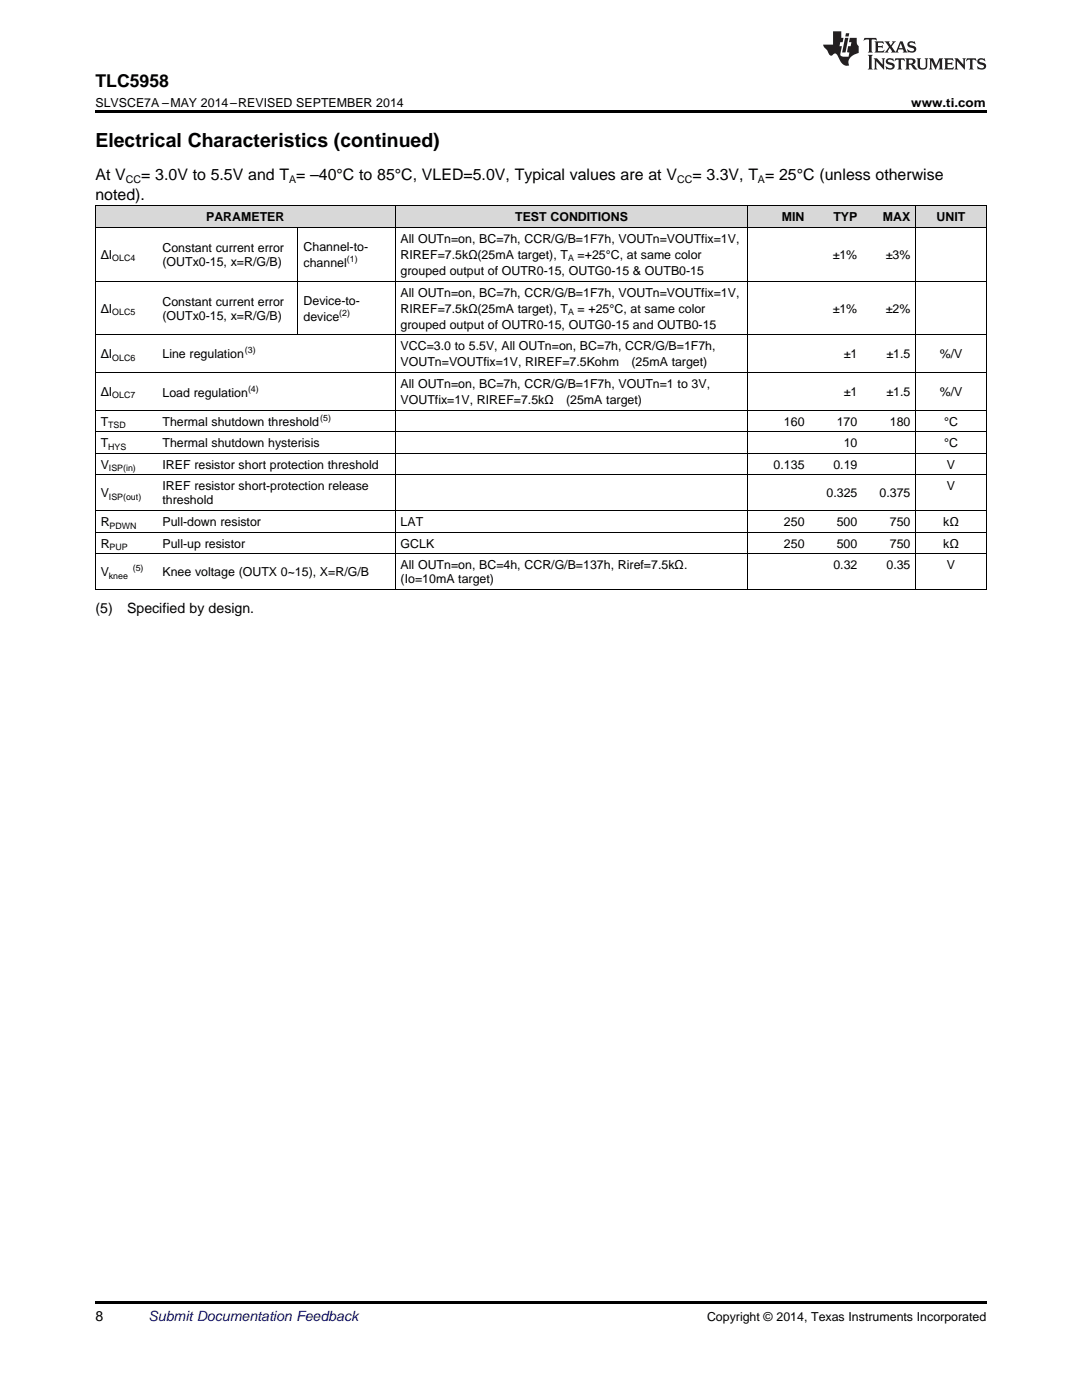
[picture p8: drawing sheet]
<svg xmlns="http://www.w3.org/2000/svg" width="216mm" height="279mm" viewBox="0 0 216 279" stroke-linecap="round" stroke-linejoin="round" font-family="sans-serif">
<defs><g id="words">
<text font-size="3.9" x="19" y="29.3">Electrical Characteristics (continued)</text>
<text font-size="3.5" x="19" y="17.3">TLC5958</text>
<g font-size="3.2">
<text x="19" y="36">At V</text>
<text x="28.2" y="36">= 3.0V to 5.5V and T = –40°C to 85°C, VLED=5.0V, Typical values are at V</text>
<text x="138.2" y="36">= 3.3V, T = 25°C (unless otherwise</text>
<text x="19" y="39.9">noted).</text>
</g>
<g font-size="2.8">
<text x="19" y="122.3">(5)</text>
<text x="25.4" y="122.3">Specified by design.</text>
<text x="19" y="263.6">8</text>
</g>
<text font-size="2.8" fill="#0000c8" x="29.6" y="263.6">Submit Documentation Feedback</text>
<g font-size="2.5">
<text x="19" y="21.4">SLVSCE7A –MAY 2014–REVISED SEPTEMBER 2014</text>
<text x="181.8" y="21.4">www.ti.com</text>
<text x="41.1" y="44.2">PARAMETER</text>
<text x="102.8" y="44.2">TEST CONDITIONS</text>
<text x="156" y="44.2">MIN</text>
<text x="166.3" y="44.2">TYP</text>
<text x="176.2" y="44.2">MAX</text>
<text x="186.9" y="44.2">UNIT</text>
<text x="20.1" y="51.7">ΔI</text>
<text x="32.4" y="50.3">Constant current error</text>
<text x="32.4" y="53.1">(OUTx0-15, x=R/G/B)</text>
<text x="60.6" y="50.1">Channel-to-</text>
<text x="60.6" y="53.3">channel</text>
<text x="79.9" y="48.5">All OUTn=on, BC=7h, CCR/G/B=1F7h, VOUTn=VOUTfix=1V,</text>
<text x="79.9" y="51.7">RIREF=7.5kΩ(25mA target), T</text>
<text x="115.3" y="51.7">=+25°C, at same color</text>
<text x="166.2" y="51.7">±1%</text>
<text x="176.7" y="51.7">±3%</text>
<text x="79.9" y="54.9">grouped output of OUTR0-15, OUTG0-15 &amp; OUTB0-15</text>
<text x="79.9" y="59.2">All OUTn=on, BC=7h, CCR/G/B=1F7h, VOUTn=VOUTfix=1V,</text>
<text x="20.1" y="62.4">ΔI</text>
<text x="32.4" y="61">Constant current error</text>
<text x="32.4" y="63.8">(OUTx0-15, x=R/G/B)</text>
<text x="60.6" y="60.8">Device-to-</text>
<text x="60.6" y="64">device</text>
<text x="79.9" y="62.4">RIREF=7.5kΩ(25mA target), T</text>
<text x="79.9" y="65.6">grouped output of OUTR0-15, OUTG0-15 and OUTB0-15</text>
<text x="115.3" y="62.4">= +25°C, at same color</text>
<text x="166.2" y="62.4">±1%</text>
<text x="176.7" y="62.4">±2%</text>
<text x="20.1" y="71.5">ΔI</text>
<text x="32.4" y="71.5">Line regulation</text>
<text x="79.9" y="69.9">VCC=3.0 to 5.5V, All OUTn=on, BC=7h, CCR/G/B=1F7h,</text>
<text x="168.4" y="71.5">±1</text>
<text x="176.9" y="71.5">±1.5</text>
<text x="187.5" y="71.5">%/V</text>
<text x="79.9" y="73.1">VOUTn=VOUTfix=1V, RIREF=7.5Kohm</text>
<text x="79.9" y="77.4">All OUTn=on, BC=7h, CCR/G/B=1F7h, VOUTn=1 to 3V,</text>
<text x="126" y="73.1">(25mA target)</text>
<text x="20.1" y="79">ΔI</text>
<text x="32.4" y="79.2">Load regulation</text>
<text x="79.9" y="80.6">VOUTfix=1V, RIREF=7.5kΩ</text>
<text x="113" y="80.6">(25mA target)</text>
<text x="168.4" y="79">±1</text>
<text x="176.9" y="79">±1.5</text>
<text x="187.5" y="79">%/V</text>
<text x="20.1" y="84.9">T</text>
<text x="20.1" y="89.3">T</text>
<text x="32.4" y="84.9">Thermal shutdown threshold</text>
<text x="32.4" y="89.3">Thermal shutdown hysterisis</text>
<text x="156.4" y="84.9">160</text>
<text x="167" y="84.9">170</text>
<text x="168.3" y="89.3">10</text>
<text x="177.6" y="84.9">180</text>
<text x="188.4" y="84.9">°C</text>
<text x="188.4" y="89.3">°C</text>
<text x="20.1" y="93.6">V</text>
<text x="32.4" y="93.6">IREF resistor short protection threshold</text>
<text x="154.4" y="93.6">0.135</text>
<text x="166.3" y="93.6">0.19</text>
<text x="188.9" y="93.6">V</text>
<text x="20.1" y="99.3">V</text>
<text x="32.4" y="97.9">IREF resistor short-protection release</text>
<text x="32.4" y="100.7">threshold</text>
<text x="164.9" y="99.3">0.325</text>
<text x="175.5" y="99.3">0.375</text>
<text x="188.9" y="97.9">V</text>
<text x="20.1" y="105">R</text>
<text x="32.4" y="105">Pull-down resistor</text>
<text x="79.9" y="105">LAT</text>
<text x="156.4" y="105">250</text>
<text x="167" y="105">500</text>
<text x="177.6" y="105">750</text>
<text x="188.2" y="105">kΩ</text>
<text x="20.1" y="109.3">R</text>
<text x="32.4" y="109.3">Pull-up resistor</text>
<text x="79.9" y="109.3">GCLK</text>
<text x="79.9" y="113.6">All OUTn=on, BC=4h, CCR/G/B=137h, Riref=7.5kΩ.</text>
<text x="156.4" y="109.3">250</text>
<text x="166.3" y="113.6">0.32</text>
<text x="167" y="109.3">500</text>
<text x="176.9" y="113.6">0.35</text>
<text x="177.6" y="109.3">750</text>
<text x="188.2" y="109.3">kΩ</text>
<text x="188.9" y="113.6">V</text>
<text x="20.1" y="115">V</text>
<text x="32.4" y="115">Knee voltage (OUTX 0~15), X=R/G/B</text>
<text x="79.9" y="116.4">(Io=10mA target)</text>
<text x="141.1" y="263.6">Copyright © 2014, Texas Instruments Incorporated</text>
</g>
<g font-size="2.1">
<text x="25.1" y="36.6">CC</text>
<text x="57.7" y="36.6">A</text>
<text x="135.1" y="36.6">CC</text>
<text x="151.2" y="36.6">A</text>
</g>
<g font-size="1.8">
<text x="22.4" y="52.2">OLC4</text>
<text x="69.2" y="52.3">(1)</text>
<text x="113.4" y="52.2">A</text>
<text x="22.4" y="62.9">OLC5</text>
<text x="67.7" y="63">(2)</text>
<text x="113.4" y="62.9">A</text>
<text x="48.9" y="70.5">(3)</text>
<text x="22.4" y="72">OLC6</text>
<text x="22.4" y="79.5">OLC7</text>
<text x="49.5" y="78.2">(4)</text>
<text x="63.9" y="84">(5)</text>
<text x="21.6" y="85.4">TSD</text>
<text x="21.6" y="89.7">HYS</text>
<text x="21.7" y="94.1">ISP(in)</text>
<text x="21.7" y="99.8">ISP(out)</text>
<text x="21.9" y="105.5">PDWN</text>
<text x="21.9" y="109.8">PUP</text>
<text x="21.7" y="115.5">knee</text>
<text x="26.5" y="114">(5)</text>
</g>
</g></defs>
<g fill="#d8d8d8">
<path d="M19 41.1h12.4v4.3h-12.4z"/>
<path d="M31.4 41.1h28.1v4.3h-28.1z"/>
<path d="M59.5 41.1h19.4v4.3h-19.4z"/>
<path d="M78.9 41.1h70.4v4.3h-70.4z"/>
<path d="M149.3 41.1h12.3v4.3h-12.3z"/>
<path d="M161.6 41.1h10.6v4.3h-10.6z"/>
<path d="M172.2 41.1h10.5v4.3h-10.5z"/>
<path d="M182.7 41.1h14.1v4.3h-14.1z"/>
</g>
<path d="M19 22h177.8v.5h-177.8zM19 117.7h.2zM59.4 117.7h.1zM78.8 117.7h.1zM149.2 117.7h.1zM182.6 117.7h.1zM196.7 117.7h.1zM19 259.7h177.8v.5h-177.8z" fill="#000"/>
<g fill="none" stroke="#000" stroke-width=".2">
<path d="M19 56.1h177.8M19 45.4h177.8M19 41.1h177.8M19.1 41.1v76.6M59.5 45.4v21.5M78.8 41.1v76.6M149.2 41.1v76.6M182.7 41.1v76.6M196.8 41.1v76.6M19 74.3h177.8M19 66.8h177.8M19 94.8h177.8"/>
<path d="M19 90.5h177.8M19 86.2h177.8M19 81.9h177.8M19 117.6h177.8M19 110.5h177.8M19 106.2h177.8M19 101.9h177.8"/>
</g>
<g fill="#231f20">
<path d="M172.5 7.6l-.1 .5 .4-.2h.6v.1v2.1l-.2 .4h.9l-.2-.4v-2.1l.1-.1h.5l.5 .2-.2-.5zM174.5 8.3l.2 .3v1.5l-.2 .4h1.8l.2-.6a1.04 1.04 0 0 1-1.3 .2v-.7h.6l.3 .2v-.6l-.3 .2h-.6v-.6l.8-.1 .4 .3-.2-.5zM176.5 8.3l.9 1.1-.9 1.1h.8l-.2-.2 .4-.7 .5 .7-.2 .2h1.5l-.2-.2 .2-.4h.9l.1 .4-.2 .2h1l-.3-.3-.7-1.9h-.5l-.9 2-.8-1 .9-1h-.8l.1 .3-.4 .5-.3-.6 .1-.2zM179.7 8.6l.4 1h-.7zM181.3 8.4a.63 .63 0 0 0-.2 .7 .63 .63 0 0 0 .6 .4l.6 .2 .1 .2a.75 .75 0 0 1-.7 .4 .75 .75 0 0 1-.6-.5l.1 .7 .1-.1a1.11 1.11 0 0 0 1.5-.6 1.13 1.13 0 0 0-1.2-.8l-.1-.4a1.04 1.04 0 0 1 1.2 .2l-.2-.5-.2 .1-.4-.2zM173.2 10.9l.2 .4v2.2l-.2 .4h1l-.3-.4v-2.2l.3-.4zM174.3 11.6l.3 .4v1.5l-.3 .4h.8l-.2-.4v-1.3l1.5 1.7v-1.9l.2-.4h-.7l.2 .4v.9l-1.1-1.3zM177 11.8a.62 .62 0 0 0-.2 .7 .62 .62 0 0 0 .6 .4l.6 .1 .1 .3a.76 .76 0 0 1-.7 .3 .76 .76 0 0 1-.7-.4l.2 .7 .1-.1a1.11 1.11 0 0 0 1.5-.6 1.13 1.13 0 0 0-1.2-.8l-.1-.4a1.04 1.04 0 0 1 1.2 .2l-.2-.6-.2 .1-.5-.1zM178.7 11.6l-.2 .6a.61 .61 0 0 1 .8-.3v1.6l-.2 .4h.9l-.2-.4v-1.6a.63 .63 0 0 1 .7 .3l-.1-.6zM180.6 11.6l.3 .4v1.5l-.3 .4h1l-.2-.2-.1-.8 .6 .2a.76 .76 0 0 0 1.2 .7l-1-1a.58 .58 0 0 0 .6-.5 .58 .58 0 0 0-.5-.6zM181.4 11.9h.1a.45 .45 0 0 1 .5 .1 .45 .45 0 0 1 .1 .5l-.8 .2zM182.9 11.6l.2 .2a2.17 2.17 0 0 0 .3 1.9 .99 .99 0 0 0 1.6-.6v-1.1l.2-.4h-.7l.2 .2a1.92 1.92 0 0 1-.2 1.8 .6 .6 0 0 1-.9-.5v-1.1l.2-.4zM185.4 11.6l.2 .4v1.5l-.2 .4h.7l-.2-.4v-1.4l.8 1.8 .8-1.8v1.4l-.2 .4h.9l-.2-.4v-1.5l.2-.4h-.8l-.6 1.5-.6-1.5zM188.4 11.6l.2 .4v1.5l-.2 .4h1.8l.1-.6a1.04 1.04 0 0 1-1.2 .1v-.6h.5l.4 .2v-.6l-.4 .2h-.5v-.7h.8l.3 .3-.1-.6zM190.5 11.6l.2 .4v1.5l-.2 .4h.7l-.2-.4v-1.3l1.5 1.7v-1.9l.2-.4h-.7l.2 .4v.9l-1.1-1.3zM192.9 11.6l-.1 .6a.61 .61 0 0 1 .7-.3l.1 1.6-.3 .4h1l-.3-.4 .1-1.6a.63 .63 0 0 1 .7 .3l-.1-.6zM195.2 11.8a.62 .62 0 0 0-.2 .7 .62 .62 0 0 0 .6 .4l.6 .1 .1 .3a.76 .76 0 0 1-.7 .3 .76 .76 0 0 1-.6-.4l.1 .7 .1-.1a1.11 1.11 0 0 0 1.6-.6 1.13 1.13 0 0 0-1.3-.8l-.1-.4a1.04 1.04 0 0 1 1.2 .2l-.1-.6-.2 .1-.5-.1z"/>
<path d="M166.2 6.3v2.6h-1.9v.4l.8 .9a.91 .91 0 0 0 1 .8 .56 .56 0 0 1 .5-.3 .56 .56 0 0 1 .5 .3l.4 .8a1.53 1.53 0 0 0 1.9 1.2 1.54 1.54 0 0 1 1-2.1l.9-.3v-1.4a1.52 1.52 0 0 1-.4-1.6h-1.3l-.2 .8h.5l-.2 .8h-.5l-.1 1v.2l.4 .1-.2 .8a1.93 1.93 0 0 1-1.6-.3l.3-1.8h-.5l.2-.8h.4l.2-.8h-.4v-1.3zM168.6 7.6l-.6 2.9h.7l.6-2.9zM168.8 6.6l-.1 .7h.6l.2-.7z"/>
</g>
<use href="#words"/>
</svg>
